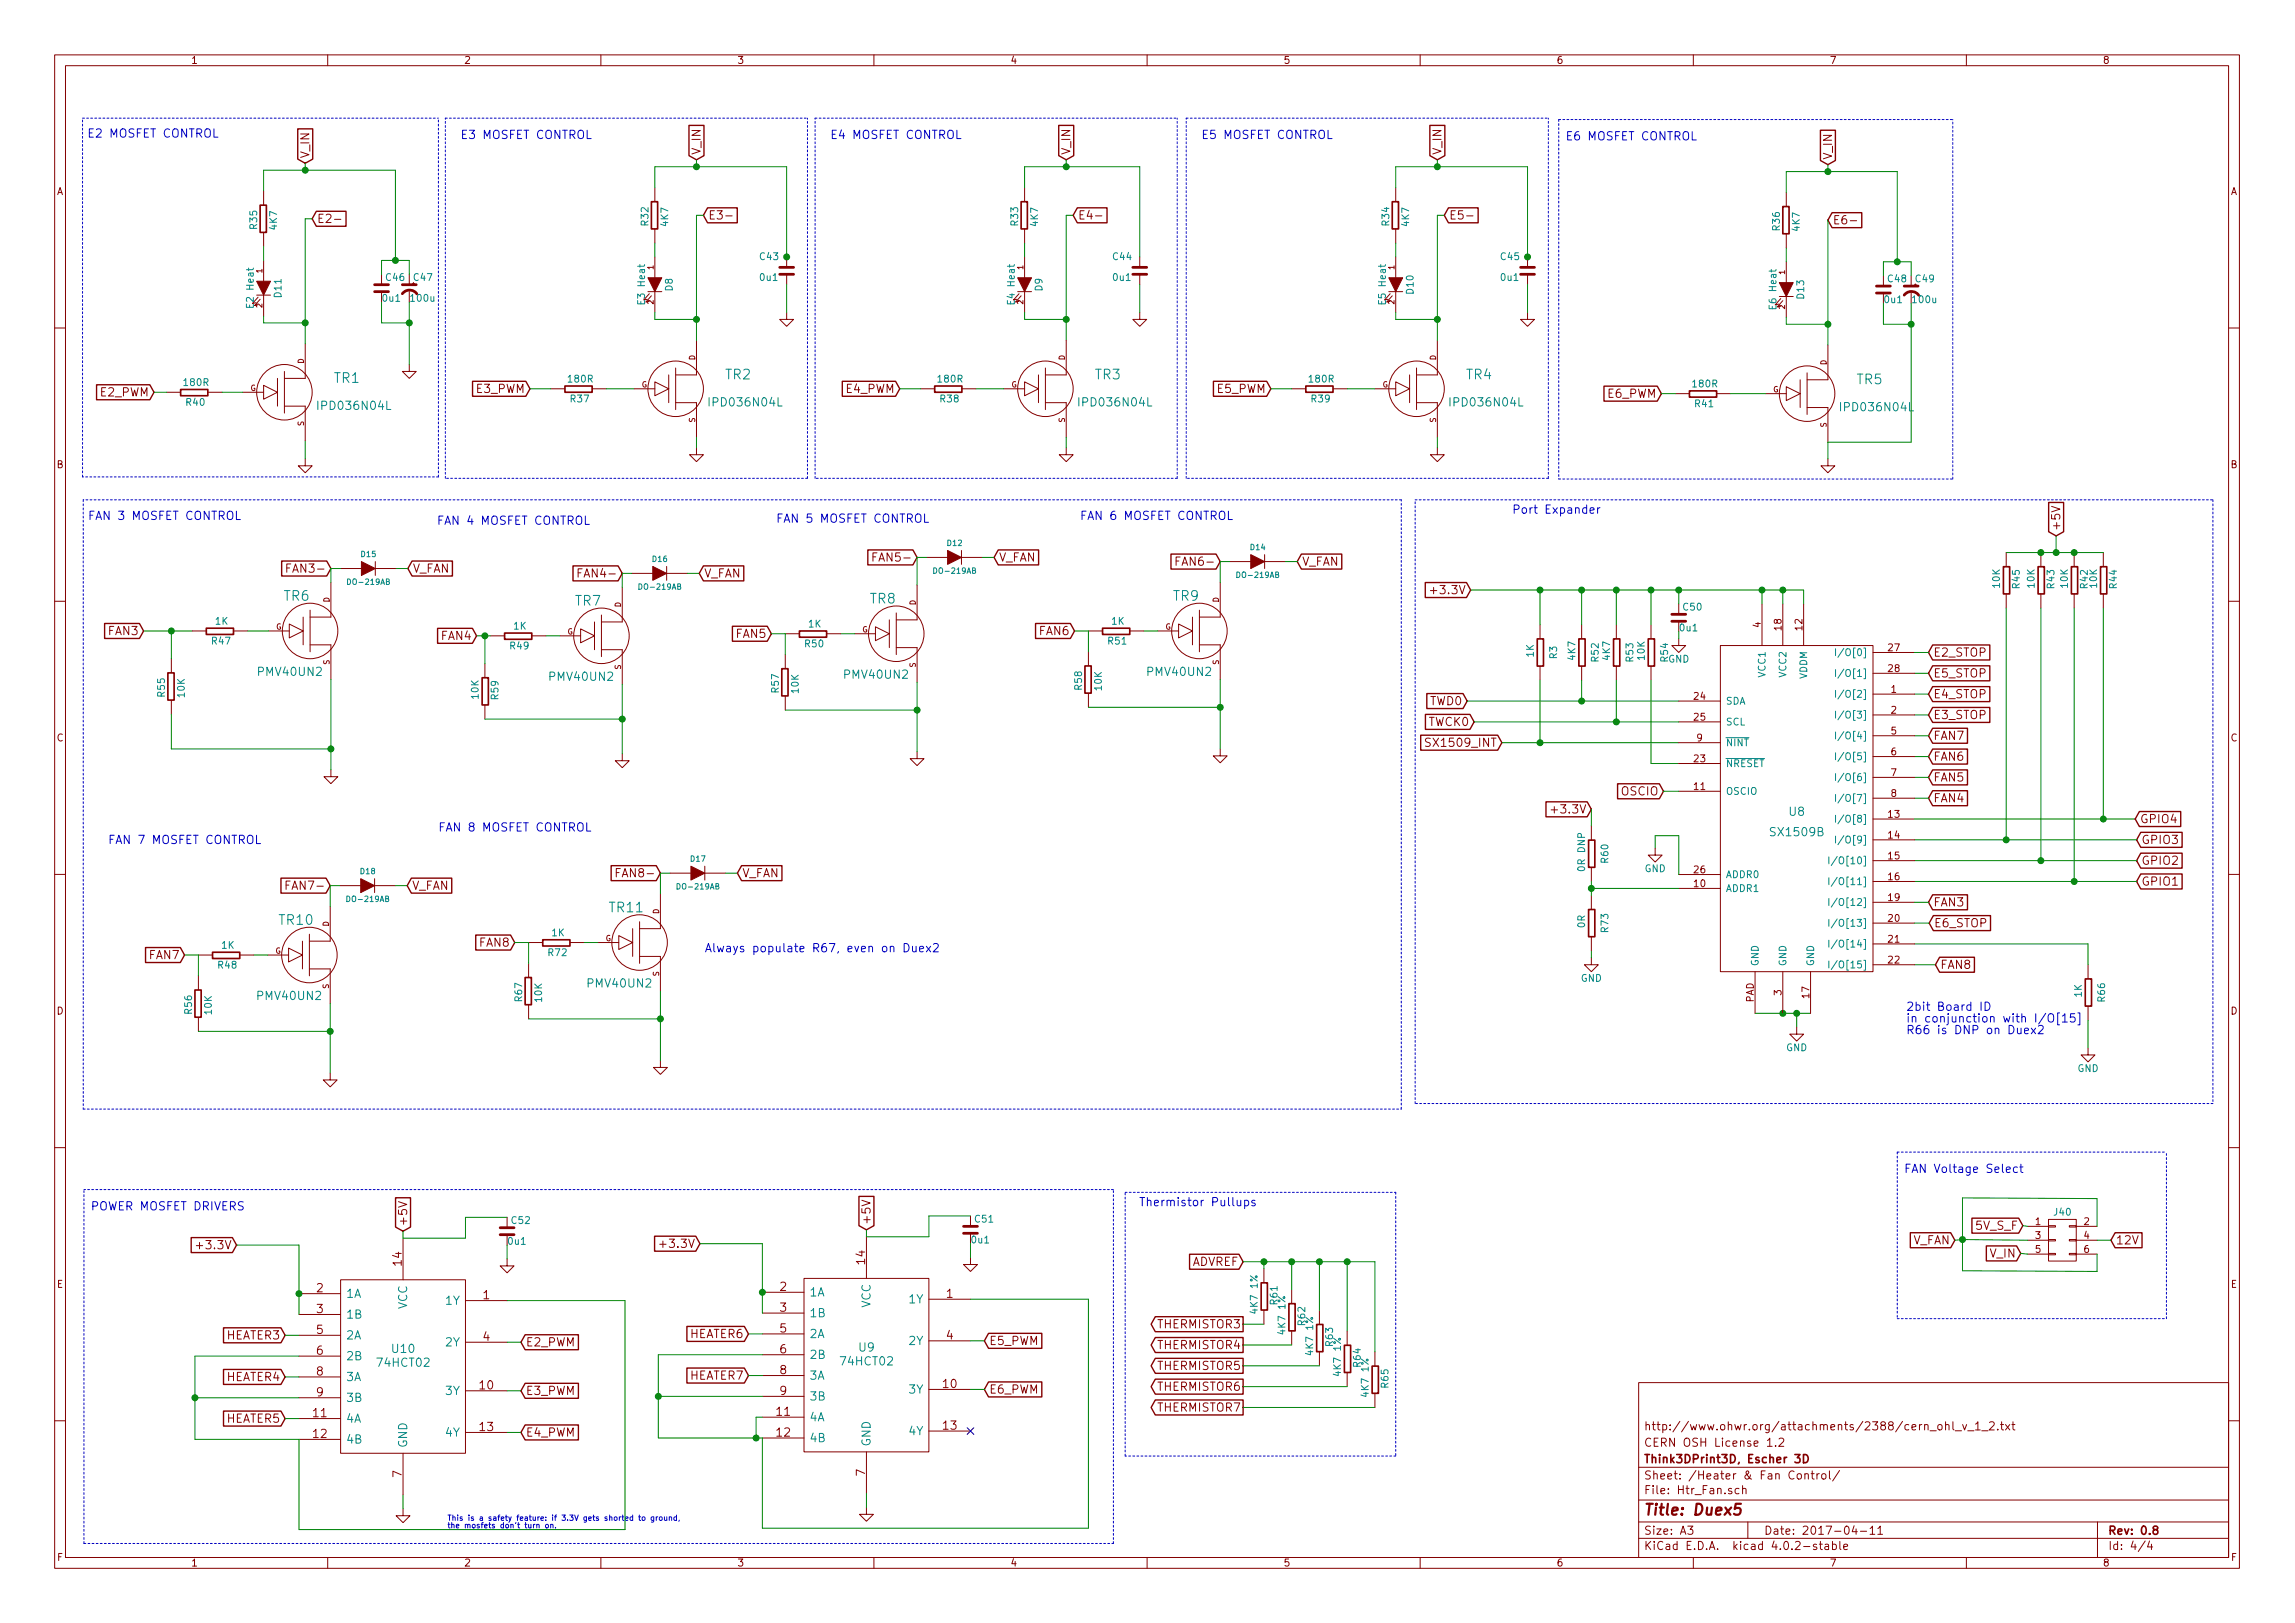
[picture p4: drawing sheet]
<svg xmlns="http://www.w3.org/2000/svg" width="420mm" height="297mm" viewBox="0 0 420 297" stroke-linecap="round" stroke-linejoin="round" font-family="sans-serif">
<defs><g id="words">
<text font-size="2.8" fill="#840000" x="301" y="277.3">Title: Duex5</text>
<g font-size="2.5" fill="#008484">
<text x="61.2" y="70.1">TR1</text>
<text x="132.8" y="69.4">TR2</text>
<text x="200.5" y="69.4">TR3</text>
<text x="268.4" y="69.4">TR4</text>
<text x="339.9" y="70.3">TR5</text>
<text x="52" y="109.9">TR6</text>
<text x="105.3" y="110.8">TR7</text>
<text x="159.3" y="110.5">TR8</text>
<text x="214.8" y="109.9">TR9</text>
<text x="111.6" y="167">TR11</text>
<text x="51.2" y="169.3">TR10</text>
</g>
<g font-size="2.1" fill="#0000c2">
<text x="16" y="25.2">E2 MOSFET CONTROL</text>
<text x="84.3" y="25.4">E3 MOSFET CONTROL</text>
<text x="152" y="25.4">E4 MOSFET CONTROL</text>
<text x="220" y="25.4">E5 MOSFET CONTROL</text>
<text x="286.6" y="25.7">E6 MOSFET CONTROL</text>
<text x="16.1" y="95.2">FAN 3 MOSFET CONTROL</text>
<text x="142.1" y="95.7">FAN 5 MOSFET CONTROL</text>
<text x="197.7" y="95.2">FAN 6 MOSFET CONTROL</text>
<text x="276.9" y="94">Port Expander</text>
<text x="80" y="96">FAN 4 MOSFET CONTROL</text>
<text x="19.8" y="154.5">FAN 7 MOSFET CONTROL</text>
<text x="80.3" y="152.2">FAN 8 MOSFET CONTROL</text>
<text x="129" y="174.3">Always populate R67, even on Duex2</text>
<text x="349" y="185">2bit Board ID</text>
<text x="349" y="187.1">in conjunction with I/O[15]</text>
<text x="349" y="189.3">R66 is DNP on Duex2</text>
<text x="348.6" y="214.7">FAN Voltage Select</text>
<text x="16.6" y="221.5">POWER MOSFET DRIVERS</text>
<text x="208.5" y="220.8">Thermistor Pullups</text>
</g>
<g font-size="2.1" fill="#840000">
<text x="56.6" y="29" transform="rotate(-90 56.6 29)">V_IN</text>
<text x="128.3" y="28.3" transform="rotate(-90 128.3 28.3)">V_IN</text>
<text x="196" y="28.3" transform="rotate(-90 196 28.3)">V_IN</text>
<text x="263.9" y="28.3" transform="rotate(-90 263.9 28.3)">V_IN</text>
<text x="335.4" y="29.2" transform="rotate(-90 335.4 29.2)">V_IN</text>
<text x="58.1" y="40.8">E2-</text>
<text x="129.7" y="40.2">E3-</text>
<text x="197.4" y="40.2">E4-</text>
<text x="265.3" y="40.2">E5-</text>
<text x="335.6" y="41.1">E6-</text>
<text x="87.1" y="71.9">E3_PWM</text>
<text x="154.8" y="71.9">E4_PWM</text>
<text x="222.8" y="71.9">E5_PWM</text>
<text x="18.3" y="72.6">E2_PWM</text>
<text x="294.3" y="72.8">E6_PWM</text>
<text x="377.2" y="97.2" transform="rotate(-90 377.2 97.2)">+5V</text>
<text x="53.4" y="104.8">FAN3-</text>
<text x="75.6" y="104.8">V_FAN</text>
<text x="106.8" y="105.7">FAN4-</text>
<text x="128.9" y="105.7">V_FAN</text>
<text x="160.7" y="102.8">FAN5-</text>
<text x="182.9" y="102.8">V_FAN</text>
<text x="216.2" y="103.5">FAN6-</text>
<text x="238.4" y="103.5">V_FAN</text>
<text x="262.7" y="108.7">+3.3V</text>
<text x="19.8" y="116.2">FAN3</text>
<text x="80.8" y="117.1">FAN4</text>
<text x="134.8" y="116.7">FAN5</text>
<text x="190.3" y="116.2">FAN6</text>
<text x="354" y="124">E5_STOP</text>
<text x="354" y="120.2">E2_STOP</text>
<text x="261.7" y="129.1">TWD0</text>
<text x="354" y="131.6">E3_STOP</text>
<text x="354" y="127.8">E4_STOP</text>
<text x="261.4" y="132.9">TWCK0</text>
<text x="261.9" y="136.7">SX1509_INT</text>
<text x="354" y="135.4">FAN7</text>
<text x="354" y="143">FAN5</text>
<text x="354" y="139.2">FAN6</text>
<text x="284.8" y="148.9">+3.3V</text>
<text x="296.8" y="145.6">OSCIO</text>
<text x="354" y="146.8">FAN4</text>
<text x="391.8" y="150.7">GPIO4</text>
<text x="392.1" y="154.5">GPIO3</text>
<text x="113.7" y="160.6">FAN8-</text>
<text x="135.9" y="160.6">V_FAN</text>
<text x="392.1" y="158.3">GPIO2</text>
<text x="53.3" y="162.9">FAN7-</text>
<text x="75.5" y="162.9">V_FAN</text>
<text x="354" y="165.9">FAN3</text>
<text x="392.1" y="162.1">GPIO1</text>
<text x="87.8" y="173.3">FAN8</text>
<text x="354.1" y="169.7">E6_STOP</text>
<text x="27.3" y="175.6">FAN7</text>
<text x="355.2" y="177.3">FAN8</text>
<text x="74.5" y="224.4" transform="rotate(-90 74.5 224.4)">+5V</text>
<text x="159.4" y="224.2" transform="rotate(-90 159.4 224.2)">+5V</text>
<text x="350" y="227.7">V_FAN</text>
<text x="361.7" y="225.1">5V_S_F</text>
<text x="387.4" y="227.7">12V</text>
<text x="36.8" y="228.6">+3.3V</text>
<text x="73.5" y="231.6" transform="rotate(-90 73.5 231.6)">14</text>
<text x="121.6" y="228.4">+3.3V</text>
<text x="158.4" y="231.3" transform="rotate(-90 158.4 231.3)">14</text>
<text x="217.9" y="231.7">ADVREF</text>
<text x="364.3" y="230.2">V_IN</text>
<text x="58" y="236.5">2</text>
<text x="88.4" y="237.8">1</text>
<text x="142.8" y="236.3">2</text>
<text x="173.3" y="237.5">1</text>
<text x="41.4" y="245.1">HEATER3</text>
<text x="58" y="240.3">3</text>
<text x="58" y="244.1">5</text>
<text x="88.4" y="245.4">4</text>
<text x="126.2" y="244.9">HEATER6</text>
<text x="142.8" y="240.1">3</text>
<text x="142.8" y="243.9">5</text>
<text x="173.3" y="245.1">4</text>
<text x="212" y="243.1">THERMISTOR3</text>
<text x="58" y="247.9">6</text>
<text x="58" y="251.8">8</text>
<text x="96.3" y="246.4">E2_PWM</text>
<text x="142.8" y="247.7">6</text>
<text x="142.8" y="251.5">8</text>
<text x="181.1" y="246.2">E5_PWM</text>
<text x="212" y="246.9">THERMISTOR4</text>
<text x="212" y="250.7">THERMISTOR5</text>
<text x="41.4" y="252.8">HEATER4</text>
<text x="58" y="255.6">9</text>
<text x="87.9" y="254.3">10</text>
<text x="96.3" y="255.3">E3_PWM</text>
<text x="126.2" y="252.5">HEATER7</text>
<text x="142.8" y="255.3">9</text>
<text x="172.7" y="254">10</text>
<text x="181.1" y="255.1">E6_PWM</text>
<text x="212" y="254.5">THERMISTOR6</text>
<text x="41.4" y="260.4">HEATER5</text>
<text x="57.4" y="259.4">11</text>
<text x="57.4" y="263.2">12</text>
<text x="87.9" y="261.9">13</text>
<text x="96.3" y="262.9">E4_PWM</text>
<text x="142.2" y="259.1">11</text>
<text x="142.2" y="262.9">12</text>
<text x="172.7" y="261.7">13</text>
<text x="212" y="258.4">THERMISTOR7</text>
<text x="301" y="261.8">http://www.ohwr.org/attachments/2388/cern_ohl_v_1_2.txt</text>
<text x="301" y="267.8">Think3DPrint3D, Escher 3D</text>
<text x="301" y="264.8">CERN OSH License 1.2</text>
<text x="73.5" y="270.4" transform="rotate(-90 73.5 270.4)">7</text>
<text x="158.4" y="270.1" transform="rotate(-90 158.4 270.1)">7</text>
<text x="301" y="273.5">File: Htr_Fan.sch</text>
<text x="301" y="270.8">Sheet: /Heater &amp; Fan Control/</text>
<text x="301" y="280.9">Size: A3</text>
<text x="323" y="280.9">Date: 2017-04-11</text>
<text x="386" y="280.9">Rev: 0.8</text>
<text x="301" y="283.7">KiCad E.D.A. kicad 4.0.2-stable</text>
<text x="386" y="283.7">Id: 4/4</text>
</g>
<g font-size="2.1" fill="#008484">
<text x="58.6" y="75">IPD036N04L</text>
<text x="130.3" y="74.4">IPD036N04L</text>
<text x="198" y="74.4">IPD036N04L</text>
<text x="265.9" y="74.4">IPD036N04L</text>
<text x="337.4" y="75.3">IPD036N04L</text>
<text x="47.4" y="123.7">PMV40UN2</text>
<text x="100.8" y="124.6">PMV40UN2</text>
<text x="154.8" y="124.2">PMV40UN2</text>
<text x="210.3" y="123.7">PMV40UN2</text>
<text x="327.6" y="149.3">U8</text>
<text x="324.4" y="153">SX1509B</text>
<text x="47.3" y="183">PMV40UN2</text>
<text x="107.8" y="180.7">PMV40UN2</text>
<text x="63.4" y="237.5">1A</text>
<text x="74.5" y="239.7" transform="rotate(-90 74.5 239.7)">VCC</text>
<text x="81.6" y="238.8">1Y</text>
<text x="148.2" y="237.3">1A</text>
<text x="159.4" y="239.5" transform="rotate(-90 159.4 239.5)">VCC</text>
<text x="166.4" y="238.5">1Y</text>
<text x="63.4" y="241.3">1B</text>
<text x="63.4" y="245.1">2A</text>
<text x="148.2" y="241.1">1B</text>
<text x="148.2" y="244.9">2A</text>
<text x="63.4" y="249">2B</text>
<text x="69.2" y="250.2">74HCT02</text>
<text x="71.9" y="247.6">U10</text>
<text x="81.6" y="246.4">2Y</text>
<text x="148.2" y="248.7">2B</text>
<text x="154.1" y="249.9">74HCT02</text>
<text x="157.3" y="247.4">U9</text>
<text x="166.4" y="246.2">2Y</text>
<text x="63.4" y="252.8">3A</text>
<text x="63.4" y="256.6">3B</text>
<text x="81.6" y="255.3">3Y</text>
<text x="148.2" y="252.5">3A</text>
<text x="148.2" y="256.3">3B</text>
<text x="166.4" y="255.1">3Y</text>
<text x="63.4" y="260.4">4A</text>
<text x="81.6" y="262.9">4Y</text>
<text x="148.2" y="260.1">4A</text>
<text x="148.2" y="263.9">4B</text>
<text x="166.4" y="262.7">4Y</text>
<text x="63.4" y="264.2">4B</text>
<text x="74.5" y="265" transform="rotate(-90 74.5 265)">GND</text>
<text x="159.4" y="264.7" transform="rotate(-90 159.4 264.7)">GND</text>
</g>
<g font-size="1.8" fill="#840000">
<text x="35" y="11.7">1</text>
<text x="85" y="11.7">2</text>
<text x="135" y="11.7">3</text>
<text x="185" y="11.7">4</text>
<text x="235" y="11.7">5</text>
<text x="285" y="11.7">6</text>
<text x="335" y="11.7">7</text>
<text x="385" y="11.7">8</text>
<text x="10.4" y="35.7">A</text>
<text x="408.4" y="35.7">A</text>
<text x="10.4" y="85.7">B</text>
<text x="408.4" y="85.7">B</text>
<text x="322.3" y="114.8" transform="rotate(-90 322.3 114.8)">4</text>
<text x="326.1" y="115.3" transform="rotate(-90 326.1 115.3)">18</text>
<text x="329.9" y="115.3" transform="rotate(-90 329.9 115.3)">12</text>
<text x="345.7" y="119.2">27</text>
<text x="345.7" y="123">28</text>
<text x="310.2" y="128.1">24</text>
<text x="310.2" y="131.9">25</text>
<text x="346.2" y="126.8">1</text>
<text x="346.2" y="130.6">2</text>
<text x="10.4" y="135.7">C</text>
<text x="310.7" y="135.7">9</text>
<text x="346.2" y="134.4">5</text>
<text x="408.4" y="135.7">C</text>
<text x="310.2" y="139.5">23</text>
<text x="346.2" y="138.2">6</text>
<text x="346.2" y="142">7</text>
<text x="310.2" y="144.6">11</text>
<text x="345.7" y="149.6">13</text>
<text x="346.2" y="145.8">8</text>
<text x="345.7" y="153.5">14</text>
<text x="310.2" y="159.8">26</text>
<text x="345.7" y="157.3">15</text>
<text x="345.7" y="161.1">16</text>
<text x="310.2" y="162.3">10</text>
<text x="345.7" y="164.9">19</text>
<text x="345.7" y="168.7">20</text>
<text x="345.7" y="172.5">21</text>
<text x="345.7" y="176.3">22</text>
<text x="10.4" y="185.7">D</text>
<text x="321.1" y="183.5" transform="rotate(-90 321.1 183.5)">PAD</text>
<text x="326.1" y="182.1" transform="rotate(-90 326.1 182.1)">3</text>
<text x="331.2" y="182.6" transform="rotate(-90 331.2 182.6)">17</text>
<text x="408.4" y="185.7">D</text>
<text x="372.6" y="224.2">1</text>
<text x="372.6" y="226.7">3</text>
<text x="381.5" y="224.2">2</text>
<text x="381.5" y="226.7">4</text>
<text x="372.6" y="229.3">5</text>
<text x="381.5" y="229.3">6</text>
<text x="10.4" y="235.7">E</text>
<text x="408.4" y="235.7">E</text>
<text x="10.5" y="285.7">F</text>
<text x="35" y="286.7">1</text>
<text x="85" y="286.7">2</text>
<text x="135" y="286.7">3</text>
<text x="185" y="286.7">4</text>
<text x="235" y="286.7">5</text>
<text x="285" y="286.7">6</text>
<text x="335" y="286.7">7</text>
<text x="385" y="286.7">8</text>
<text x="408.5" y="285.7">F</text>
</g>
<g font-size="1.8" fill="#008484">
<text x="47.1" y="41.9" transform="rotate(-90 47.1 41.9)">R35</text>
<text x="50.7" y="42" transform="rotate(-90 50.7 42)">4K7</text>
<text x="118.7" y="41.2" transform="rotate(-90 118.7 41.2)">R32</text>
<text x="122.3" y="41.3" transform="rotate(-90 122.3 41.3)">4K7</text>
<text x="186.4" y="41.2" transform="rotate(-90 186.4 41.2)">R33</text>
<text x="190" y="41.3" transform="rotate(-90 190 41.3)">4K7</text>
<text x="254.3" y="41.2" transform="rotate(-90 254.3 41.2)">R34</text>
<text x="258" y="41.3" transform="rotate(-90 258 41.3)">4K7</text>
<text x="139.2" y="47.6">C43</text>
<text x="203.8" y="47.6">C44</text>
<text x="274.8" y="47.6">C45</text>
<text x="325.8" y="42.1" transform="rotate(-90 325.8 42.1)">R36</text>
<text x="329.5" y="42.2" transform="rotate(-90 329.5 42.2)">4K7</text>
<text x="70.7" y="51.4">C46</text>
<text x="75.8" y="51.4">C47</text>
<text x="123.1" y="53.2" transform="rotate(-90 123.1 53.2)">D8</text>
<text x="139.2" y="51.4">0u1</text>
<text x="190.8" y="53.2" transform="rotate(-90 190.8 53.2)">D9</text>
<text x="203.8" y="51.4">0u1</text>
<text x="258.8" y="53.7" transform="rotate(-90 258.8 53.7)">D10</text>
<text x="274.8" y="51.4">0u1</text>
<text x="345.7" y="51.6">C48</text>
<text x="350.7" y="51.6">C49</text>
<text x="46.4" y="56" transform="rotate(-90 46.4 56)">E2 Heat</text>
<text x="51.5" y="54.4" transform="rotate(-90 51.5 54.4)">D11</text>
<text x="70.1" y="55.2">0u1</text>
<text x="75.3" y="55.2">100u</text>
<text x="118.1" y="55.3" transform="rotate(-90 118.1 55.3)">E3 Heat</text>
<text x="185.8" y="55.3" transform="rotate(-90 185.8 55.3)">E4 Heat</text>
<text x="253.7" y="55.3" transform="rotate(-90 253.7 55.3)">E5 Heat</text>
<text x="325.2" y="56.2" transform="rotate(-90 325.2 56.2)">E6 Heat</text>
<text x="330.3" y="54.6" transform="rotate(-90 330.3 54.6)">D13</text>
<text x="345.1" y="55.5">0u1</text>
<text x="350.3" y="55.5">100u</text>
<text x="33.8" y="70.6">180R</text>
<text x="104.1" y="70">180R</text>
<text x="171.8" y="70">180R</text>
<text x="239.8" y="70">180R</text>
<text x="310" y="70.9">180R</text>
<text x="34.1" y="74.3">R40</text>
<text x="104.5" y="73.6">R37</text>
<text x="172.2" y="73.6">R38</text>
<text x="240.1" y="73.6">R39</text>
<text x="310.4" y="74.5">R41</text>
<text x="366.1" y="107.5" transform="rotate(-90 366.1 107.5)">10K</text>
<text x="369.7" y="107.6" transform="rotate(-90 369.7 107.6)">R45</text>
<text x="372.5" y="107.5" transform="rotate(-90 372.5 107.5)">10K</text>
<text x="376.1" y="107.6" transform="rotate(-90 376.1 107.6)">R43</text>
<text x="378.6" y="107.5" transform="rotate(-90 378.6 107.5)">10K</text>
<text x="382.2" y="107.6" transform="rotate(-90 382.2 107.6)">R42</text>
<text x="383.9" y="107.5" transform="rotate(-90 383.9 107.5)">10K</text>
<text x="387.5" y="107.6" transform="rotate(-90 387.5 107.6)">R44</text>
<text x="308.2" y="111.7">C50</text>
<text x="38.8" y="117.9">R47</text>
<text x="39.4" y="114.3">1K</text>
<text x="93.4" y="118.8">R49</text>
<text x="94.1" y="115.2">1K</text>
<text x="147.4" y="118.5">R50</text>
<text x="148" y="114.8">1K</text>
<text x="202.9" y="117.9">R51</text>
<text x="203.5" y="114.3">1K</text>
<text x="307.6" y="115.5">0u1</text>
<text x="280.8" y="120.2" transform="rotate(-90 280.8 120.2)">1K</text>
<text x="285" y="120.5" transform="rotate(-90 285 120.5)">R3</text>
<text x="288.4" y="120.7" transform="rotate(-90 288.4 120.7)">4K7</text>
<text x="292.7" y="121" transform="rotate(-90 292.7 121)">R52</text>
<text x="294.7" y="120.7" transform="rotate(-90 294.7 120.7)">4K7</text>
<text x="299" y="121" transform="rotate(-90 299 121)">R53</text>
<text x="301.1" y="120.7" transform="rotate(-90 301.1 120.7)">10K</text>
<text x="305.4" y="121" transform="rotate(-90 305.4 121)">R54</text>
<text x="305.4" y="121.2">GND</text>
<text x="323.2" y="123.9" transform="rotate(-90 323.2 123.9)">VCC1</text>
<text x="327" y="123.9" transform="rotate(-90 327 123.9)">VCC2</text>
<text x="330.8" y="124.4" transform="rotate(-90 330.8 124.4)">VDDM</text>
<text x="337.4" y="120.1">I/O[0]</text>
<text x="337.4" y="123.9">I/O[1]</text>
<text x="30.2" y="127.5" transform="rotate(-90 30.2 127.5)">R55</text>
<text x="33.8" y="127.6" transform="rotate(-90 33.8 127.6)">10K</text>
<text x="87.6" y="127.8" transform="rotate(-90 87.6 127.8)">10K</text>
<text x="91.2" y="128" transform="rotate(-90 91.2 128)">R59</text>
<text x="142.6" y="126.7" transform="rotate(-90 142.6 126.7)">R57</text>
<text x="146.2" y="126.8" transform="rotate(-90 146.2 126.8)">10K</text>
<text x="198.1" y="126.2" transform="rotate(-90 198.1 126.2)">R58</text>
<text x="201.7" y="126.3" transform="rotate(-90 201.7 126.3)">10K</text>
<text x="316" y="128.9">SDA</text>
<text x="337.4" y="127.7">I/O[2]</text>
<text x="337.4" y="131.5">I/O[3]</text>
<text x="316" y="136.6">NINT</text>
<text x="316" y="132.8">SCL</text>
<text x="337.4" y="135.3">I/O[4]</text>
<text x="316" y="140.4">NRESET</text>
<text x="337.4" y="139.1">I/O[5]</text>
<text x="337.4" y="142.9">I/O[6]</text>
<text x="316" y="145.5">OSCIO</text>
<text x="337.4" y="146.7">I/O[7]</text>
<text x="337.4" y="150.5">I/O[8]</text>
<text x="337.4" y="154.3">I/O[9]</text>
<text x="290.2" y="159.2" transform="rotate(-90 290.2 159.2)">0R DNP</text>
<text x="294.4" y="157.9" transform="rotate(-90 294.4 157.9)">R60</text>
<text x="301.1" y="159.6">GND</text>
<text x="316" y="160.7">ADDR0</text>
<text x="336.4" y="158.2">I/O[10]</text>
<text x="336.4" y="162">I/O[11]</text>
<text x="316" y="163.2">ADDR1</text>
<text x="336.4" y="165.8">I/O[12]</text>
<text x="40.6" y="173.6">1K</text>
<text x="101" y="171.3">1K</text>
<text x="290.2" y="169.8" transform="rotate(-90 290.2 169.8)">0R</text>
<text x="294.4" y="170.6" transform="rotate(-90 294.4 170.6)">R73</text>
<text x="336.4" y="169.6">I/O[13]</text>
<text x="336.4" y="173.4">I/O[14]</text>
<text x="40" y="177.3">R48</text>
<text x="100.4" y="175">R72</text>
<text x="289.4" y="179.7">GND</text>
<text x="321.9" y="176.8" transform="rotate(-90 321.9 176.8)">GND</text>
<text x="327" y="176.8" transform="rotate(-90 327 176.8)">GND</text>
<text x="332.1" y="176.8" transform="rotate(-90 332.1 176.8)">GND</text>
<text x="336.4" y="177.2">I/O[15]</text>
<text x="35.1" y="185.5" transform="rotate(-90 35.1 185.5)">R56</text>
<text x="38.8" y="185.6" transform="rotate(-90 38.8 185.6)">10K</text>
<text x="95.6" y="183.2" transform="rotate(-90 95.6 183.2)">R67</text>
<text x="99.2" y="183.3" transform="rotate(-90 99.2 183.3)">10K</text>
<text x="381.1" y="182.5" transform="rotate(-90 381.1 182.5)">1K</text>
<text x="385.4" y="183.3" transform="rotate(-90 385.4 183.3)">R66</text>
<text x="327" y="192.4">GND</text>
<text x="380.3" y="196.2">GND</text>
<text x="93.1" y="227.8">0u1</text>
<text x="93.7" y="224">C52</text>
<text x="177.9" y="227.5">0u1</text>
<text x="178.5" y="223.7">C51</text>
<text x="376.1" y="222.5">J40</text>
<text x="233.9" y="238.7" transform="rotate(-90 233.9 238.7)">R61</text>
<text x="230.2" y="240.1" transform="rotate(-90 230.2 240.1)">4K7 1%</text>
<text x="235.3" y="243.9" transform="rotate(-90 235.3 243.9)">4K7 1%</text>
<text x="238.9" y="242.5" transform="rotate(-90 238.9 242.5)">R62</text>
<text x="240.4" y="247.7" transform="rotate(-90 240.4 247.7)">4K7 1%</text>
<text x="244" y="246.3" transform="rotate(-90 244 246.3)">R63</text>
<text x="245.5" y="251.5" transform="rotate(-90 245.5 251.5)">4K7 1%</text>
<text x="249.1" y="250.1" transform="rotate(-90 249.1 250.1)">R64</text>
<text x="250.5" y="255.3" transform="rotate(-90 250.5 255.3)">4K7 1%</text>
<text x="254.2" y="253.9" transform="rotate(-90 254.2 253.9)">R65</text>
</g>
<g font-size="1.4" fill="#840000">
<text x="48" y="49.9" transform="rotate(-90 48 49.9)">1</text>
<text x="119.6" y="49.3" transform="rotate(-90 119.6 49.3)">1</text>
<text x="187.3" y="49.3" transform="rotate(-90 187.3 49.3)">1</text>
<text x="255.3" y="49.3" transform="rotate(-90 255.3 49.3)">1</text>
<text x="326.8" y="50.2" transform="rotate(-90 326.8 50.2)">1</text>
<text x="48" y="56.3" transform="rotate(-90 48 56.3)">2</text>
<text x="119.6" y="55.7" transform="rotate(-90 119.6 55.7)">2</text>
<text x="187.3" y="55.7" transform="rotate(-90 187.3 55.7)">2</text>
<text x="255.3" y="55.7" transform="rotate(-90 255.3 55.7)">2</text>
<text x="326.8" y="56.6" transform="rotate(-90 326.8 56.6)">2</text>
<text x="127.3" y="65.9" transform="rotate(-90 127.3 65.9)">D</text>
<text x="194.9" y="65.9" transform="rotate(-90 194.9 65.9)">D</text>
<text x="262.9" y="65.9" transform="rotate(-90 262.9 65.9)">D</text>
<text x="45.8" y="71.5">G</text>
<text x="55.6" y="66.6" transform="rotate(-90 55.6 66.6)">D</text>
<text x="117.4" y="70.9">G</text>
<text x="185.1" y="70.9">G</text>
<text x="253.1" y="70.9">G</text>
<text x="324.6" y="71.8">G</text>
<text x="334.4" y="66.8" transform="rotate(-90 334.4 66.8)">D</text>
<text x="55.6" y="78" transform="rotate(-90 55.6 78)">S</text>
<text x="127.3" y="77.3" transform="rotate(-90 127.3 77.3)">S</text>
<text x="194.9" y="77.3" transform="rotate(-90 194.9 77.3)">S</text>
<text x="262.9" y="77.3" transform="rotate(-90 262.9 77.3)">S</text>
<text x="334.4" y="78.2" transform="rotate(-90 334.4 78.2)">S</text>
<text x="60.3" y="110.3" transform="rotate(-90 60.3 110.3)">D</text>
<text x="113.7" y="111.2" transform="rotate(-90 113.7 111.2)">D</text>
<text x="167.6" y="110.8" transform="rotate(-90 167.6 110.8)">D</text>
<text x="223.1" y="110.3" transform="rotate(-90 223.1 110.3)">D</text>
<text x="50.5" y="115.2">G</text>
<text x="103.9" y="116.1">G</text>
<text x="157.8" y="115.7">G</text>
<text x="213.3" y="115.2">G</text>
<text x="60.3" y="121.7" transform="rotate(-90 60.3 121.7)">S</text>
<text x="113.7" y="122.5" transform="rotate(-90 113.7 122.5)">S</text>
<text x="167.6" y="122.2" transform="rotate(-90 167.6 122.2)">S</text>
<text x="223.1" y="121.7" transform="rotate(-90 223.1 121.7)">S</text>
<text x="120.6" y="167.3" transform="rotate(-90 120.6 167.3)">D</text>
<text x="60.2" y="169.6" transform="rotate(-90 60.2 169.6)">D</text>
<text x="110.8" y="172.2">G</text>
<text x="50.4" y="174.5">G</text>
<text x="120.6" y="178.7" transform="rotate(-90 120.6 178.7)">S</text>
<text x="60.2" y="181" transform="rotate(-90 60.2 181)">S</text>
</g>
<g font-size="1.4" fill="#008484">
<text x="66.1" y="101.9">D15</text>
<text x="173.5" y="99.9">D12</text>
<text x="229" y="100.7">D14</text>
<text x="64" y="107">DO-219AB</text>
<text x="117.3" y="107.9">DO-219AB</text>
<text x="119.5" y="102.8">D16</text>
<text x="171.3" y="105">DO-219AB</text>
<text x="226.8" y="105.8">DO-219AB</text>
<text x="66" y="160">D18</text>
<text x="126.5" y="157.7">D17</text>
<text x="63.8" y="165.1">DO-219AB</text>
<text x="124.3" y="162.8">DO-219AB</text>
</g>
<g font-size="1.4" fill="#0000c2">
<text x="81.9" y="278.3">This is a safety feature: if 3.3V gets shorted to ground,</text>
<text x="81.9" y="279.7">the mosfets don't turn on.</text>
</g>
<g font-size=".7" fill="#840000">
<text x="75.5" y="52.1">+</text>
<text x="350.4" y="52.4">+</text>
</g>
</g></defs>
<g fill="none" stroke="#840000" stroke-width=".18">
<path d="M10 10h400v277h-400zM12 12h396v273.1h-396zM60 10v2M110 10v2M160 10v2M210 10v2M260 10v2M310 10v2M360 10v2M48.3 35v2.5M119.9 34.3v2.6M132.9 39.5h1.1"/>
<path d="M187.6 34.3v2.6M200.6 39.5h1.1M255.5 34.3v2.6M268.5 39.5h1.2M327 35.2v2.6M47 54h2.5M47.2 54.4l-1 1.1 .7-.1M47.6 54.8l-1 1.1 .6-.1M48.3 42.6v2.5M48.3 47.7v3.8M48.3 54v3.8M61.2 40.1h1.2"/>
<path d="M69.8 50.2v1.9M74.9 50.2v1.9M118.6 53.4h2.6M118.9 53.8l-1 1.1 .6-.1M119.3 54.1l-1.1 1.2 .7-.1M119.9 41.9v2.6M119.9 47v3.8M119.9 53.4v3.8M144 57.2v1.3h1.3l-1.3 1.2-1.3-1.2h1.3M144 47v1.9M144 50.2v1.9M186.3 53.4h2.5"/>
<path d="M186.6 53.8l-1.1 1.1 .7-.1M186.9 54.1l-1 1.2 .7-.1M187.6 41.9v2.6M187.6 47v3.8M187.6 53.4v3.8M208.7 57.2v1.3h1.2l-1.2 1.2-1.3-1.2h1.3M208.7 47v1.9M208.7 50.2v1.9M254.3 53.4h2.5M254.5 53.8l-1 1.1 .6-.1M254.9 54.1l-1 1.2 .6-.1M255.5 41.9v2.6"/>
<path d="M255.5 47v3.8M255.5 53.4v3.8M279.7 57.2v1.3h1.2l-1.2 1.2-1.3-1.2h1.3M279.7 47v1.9M279.7 50.2v1.9M325.8 54.3h2.5M326 54.6l-1 1.2 .6-.1M326.4 55l-1 1.2 .6-.2M327 42.8v2.6M327 47.9v3.8M327 54.3v3.8M338.7 40.4h1.2"/>
<path d="M344.8 50.5v1.9M349.9 50.5v1.9M10 60h2M30.5 71.8h2.5M38.1 71.8h2.5M44.4 71.8h3.9M48.3 70.5l2.5 1.3-2.5 1.3zM50.8 69.3v5M52.1 68v7.6M52.1 74.3h3.8v6.4M55.9 62.9v6.4h-3.8M74.9 66.7v1.3h1.3l-1.3 1.3-1.2-1.3h1.2"/>
<path d="M100.8 71.2h2.6M108.5 71.2h2.5M116.1 71.2h3.8M119.9 69.9l2.5 1.3-2.5 1.2zM122.4 68.6v5.1M123.7 67.3v7.7M123.7 73.7h3.8v6.3M127.5 62.3v6.3h-3.8M168.5 71.2h2.6M176.1 71.2h2.6M183.8 71.2h3.8M187.6 69.9l2.5 1.3-2.5 1.2z"/>
<path d="M190.1 68.6v5.1M191.4 73.7h3.8v6.3M191.4 67.3v7.7M195.2 62.3v6.3h-3.8M236.5 71.2h2.5M244.1 71.2h2.5M251.7 71.2h3.8M255.5 69.9l2.6 1.3-2.6 1.2zM258.1 68.6v5.1M259.3 73.7h3.8v6.3M259.3 67.3v7.7M263.1 62.3v6.3h-3.8"/>
<path d="M306.7 72h2.5M314.3 72h2.6M323.2 72h3.8M327 70.8l2.6 1.2-2.6 1.3zM329.6 69.5v5.1M330.8 68.2v7.7M330.8 74.6h3.8v6.3M334.6 63.2v6.3h-3.8M408 60h2M55.9 84v1.3h1.2l-1.2 1.2-1.3-1.2h1.3M127.5 82v1.2h1.3l-1.3 1.3-1.3-1.3h1.3M195.2 82v1.2h1.3l-1.3 1.3-1.3-1.3h1.3"/>
<path d="M263.1 82v1.2h1.3l-1.3 1.3-1.2-1.3h1.2M334.6 84v1.3h1.3l-1.3 1.2-1.2-1.2h1.2M10 110h2M35.2 115.5h2.5M42.8 115.5h2.5M49.1 115.5h3.9M52.5 103.9h.5M53 114.2l2.5 1.3-2.5 1.2zM53.2 103.2h-.7v1.5M55.5 112.9v5.1M56.8 111.7v7.6M56.8 118h3.8v6.4"/>
<path d="M60.6 106.6v6.3h-3.8M62.4 104h3.8M68.7 102.8v2.5M68.7 104h3.8M89.8 116.4h2.5M97.4 116.4h2.5M102.5 116.4h3.8M105.8 104.8h.5M106.3 115.1l2.5 1.3-2.5 1.2zM106.6 104.1h-.8v1.5M108.8 113.8v5.1M110.1 112.6v7.6"/>
<path d="M110.1 118.9h3.8v6.4M113.9 107.5v6.3h-3.8M115.7 104.9h3.8M122 103.7v2.5M122 104.9h3.9M143.8 116h2.5M143.8 119.8v2.5M151.4 116h2.5M156.5 116h3.8M159.8 101.9h.5M160.3 114.7l2.5 1.3-2.5 1.3zM160.6 101.2h-.8v1.5"/>
<path d="M162.8 113.4v5.1M164.1 112.2v7.6M164.1 118.5h3.8v6.4M167.9 107.1v6.3h-3.8M169.7 102h3.8M176 100.7v2.6M176 102h3.8M199.3 115.5h2.5M199.3 119.3v2.5M206.9 115.5h2.5M212 115.5h3.8M215.3 102.7h.5"/>
<path d="M215.8 114.2l2.5 1.3-2.5 1.2zM216.1 101.9h-.8v1.6M218.3 112.9v5.1M219.6 118h3.8v6.4M219.6 111.7v7.6M223.4 106.6v6.3h-3.8M225.2 102.8h3.8M231.5 101.5v2.5M231.5 102.8h3.8M261.9 108.1h1.1M281.9 114.3v2.6M289.6 114.3v2.6"/>
<path d="M295.9 114.3v2.6M302.3 114.3v2.6M307.3 116.9v1.2h1.3l-1.3 1.3-1.2-1.3h1.2M307.3 110.5v1.9M315 118.1h27.9v59.7h-27.9zM322.6 110.5v7.6M326.4 110.5v7.6M330.2 110.5v7.6M342.9 119.4h7.6M367.3 101.1v2.6M367.3 108.7v2.6M373.6 101.1v2.6"/>
<path d="M373.6 108.7v2.6M379.7 101.1v2.6M379.7 108.7v2.6M385.1 101.1v2.6M385.1 108.7v2.6M408 110h2M31.4 120.6v2.5M31.4 128.2v2.5M88.8 121.4v2.6M88.8 129.1v2.5M113.9 138v1.2h1.3l-1.3 1.3-1.3-1.3h1.3M143.8 127.4v2.6"/>
<path d="M167.9 137.6v1.2h1.3l-1.3 1.3-1.3-1.3h1.3M199.3 126.9v2.5M223.4 137.1v1.2h1.3l-1.3 1.3-1.3-1.3h1.3M261.8 135.2a.62 .62 0 0 0-.8 0v.5l.8 .3v.5a.62 .62 0 0 1-.8 0M281.9 122v2.5M289.6 122v2.5M295.9 122v2.5M302.3 122v2.5M307.3 135.9h7.7M307.3 139.7h7.7M307.3 128.3h7.7M307.3 132.1h7.7"/>
<path d="M342.9 127h7.6M342.9 130.8h7.6M342.9 134.7h7.6M342.9 138.5h7.6M342.9 123.2h7.6M60.6 140.9v1.2h1.2l-1.2 1.3-1.3-1.3h1.3M112.8 159.7h.5M113.6 159h-.8v1.5M122.7 159.8h3.8M129 158.5v2.6M129 159.8h3.8M284 148.2h1.1"/>
<path d="M291.3 151.2v2.5M291.3 158.8v2.5M303 155.2v1.3h1.3l-1.3 1.3-1.2-1.3h1.2M307.3 144.8h7.7M342.9 142.3h7.6M342.9 146.1h7.6M342.9 149.9h7.6M342.9 153.7h7.6M342.9 157.5h7.6M10 160h2M36.3 174.8h2.6M36.3 178.6v2.5"/>
<path d="M43.9 174.8h2.6M49 174.8h3.8M52.4 162h.5M52.8 173.5l2.6 1.3-2.6 1.3zM53.1 161.3h-.7v1.5M55.4 172.2v5.1M56.6 171v7.6M56.6 177.3h3.9v6.4M60.5 165.9v6.3h-3.9M62.2 162.1h3.8M68.6 160.8v2.6M68.6 162.1h3.8"/>
<path d="M96.8 172.5h2.5M96.8 176.3v2.6M104.4 172.5h2.5M109.5 172.5h3.8M113.3 171.2l2.5 1.3-2.5 1.3zM115.8 170v5M117.1 168.7v7.6M117.1 175h3.8v6.4M120.9 163.6v6.4h-3.8M291.3 175.3v1.3h1.3l-1.3 1.2-1.2-1.2h1.2M291.3 163.9v2.5M291.3 171.5v2.5"/>
<path d="M307.3 160.1h7.7M307.3 162.6h7.7M321.3 177.8v7.7M326.4 177.8v7.7M331.5 177.8v7.7M342.9 168.9h7.6M342.9 172.8h7.6M342.9 176.6h7.6M342.9 161.3h7.6M342.9 165.1h7.6M382.3 176.6v2.5M408 160h2"/>
<path d="M36.3 186.2v2.6M60.5 196.4v1.2h1.2l-1.2 1.3-1.3-1.3h1.3M96.8 183.9v2.6M120.9 194.1v1.3h1.3l-1.3 1.2-1.3-1.2h1.3M328.9 188v1.3h1.3l-1.3 1.2-1.2-1.2h1.2M382.3 191.8v1.3h1.2l-1.2 1.2-1.3-1.2h1.3M382.3 184.2v2.5M10 210h2M408 210h2M35.9 228h1.2M54.7 236.8h7.7M62.4 234.2h22.8v31.8h-22.8z"/>
<path d="M73.8 226.6v7.6M85.2 238h7.6M92.8 230.4v1.3h1.3l-1.3 1.3-1.2-1.3h1.2M92.8 222.8v1.9M120.8 227.7h1.1M139.6 236.5h7.6M147.2 234h22.9v31.7h-22.9zM158.6 226.4v7.6M170.1 237.8h7.6M177.7 230.2v1.2h1.2l-1.2 1.3-1.3-1.3h1.3M177.7 222.5v1.9M231.4 232.2v2.5"/>
<path d="M231.4 239.8v2.6M236.5 236v2.5M241.6 239.8v2.6M371.2 224.4h3.8M371.2 227h3.8M371.2 229.5h3.8M375 229.4h1.3v.3h-1.3zM375 226.9h1.3v.2h-1.3zM375 224.3h1.3v.3h-1.3zM375 223.2h5.1v7.6h-5.1zM378.8 229.4h1.3v.3h-1.3zM378.8 226.9h1.3v.2h-1.3z"/>
<path d="M378.8 224.3h1.3v.3h-1.3zM380.1 224.4h3.8M380.1 227h3.8M380.1 229.5h3.8M54.7 240.6h7.7M54.7 244.4h7.7M54.7 248.2h7.7M54.7 252h7.7M54.7 255.8h7.7M54.7 259.6h7.7M85.2 245.7h7.6M85.2 254.5h7.6"/>
<path d="M139.6 240.3h7.6M139.6 244.1h7.6M139.6 247.9h7.6M139.6 251.8h7.6M139.6 255.6h7.6M139.6 259.4h7.6M170.1 245.4h7.6M170.1 254.3h7.6M236.5 243.6v2.6M241.6 247.4v2.6M246.6 243.6v2.6M246.6 251.2v2.6"/>
<path d="M251.7 247.4v2.6M251.7 255.1v2.5M300 253h108v32.1h-108zM10 260h2M54.7 263.4h7.7M73.8 276.1v1.3h1.3l-1.3 1.3-1.3-1.3h1.3M73.8 266v7.6M85.2 262.2h7.6M139.6 263.2h7.6M158.6 275.9v1.3h1.3l-1.3 1.2-1.2-1.2h1.2M158.6 265.7v7.6M170.1 261.9h7.6"/>
<path d="M300 278.5h108M300 274.5h108M300 268.5h108M309 279.3h.9l-.5 .6 .5 .1v.7l-.2 .1-.7-.1M318.4 272.5l-.5-.1-.2 .3v.6l.2 .1 .5-.1M319 272.5l.2-.1 .4 .1 .1 .9M319 271.9v1.5M320 278.5v3M323.6 263.6l.4-.4v1.5M323.6 264.7h.8M325.1 264.6v.1M325.7 263.4l.6-.2 .3 .4-1 1.1h1"/>
<path d="M329.1 269.8l.2-.1 .4 .1 .1 .6-.1 .2-.4 .1-.2-.1zM330.4 269.8l.2-.1 .4 .1 .1 .9M330.4 269.7v1M331.6 269.7h.5M331.8 269.2v1.3l.3 .2M332.6 269.7v1M333.1 269.7l-.5 .3M333.6 269.8l.2-.1 .4 .1 .1 .6-.1 .2-.4 .1-.2-.1zM334.9 269.2v1.3l.2 .2M336.8 269.1l-1.3 2M339.4 279.2l-.3 1.1h.9M339.8 279.8v1"/>
<path d="M342.4 279.7l.4-.4v1.5M343.8 279.7l.4-.4v1.5M354.8 260.8l.2-.1 .5 .1v.6l-.1 .2-.4 .1-.2-.1zM356.2 260.8l.2-.1 .4 .1v.9M356.2 260.2v1.5M357.5 260.2v1.3l.2 .2M358 261.9h1.1M359.3 260.7l.4 1 .3-1M360.2 261.9h1.2M361.7 260.6l.4-.4v1.5M361.7 261.7h.8M362.8 261.9h1.2"/>
<path d="M364.2 260.4l.6-.2 .3 .4-.9 1.1h.9M365.7 261.6v.1M366.2 260.7h.6M366.4 260.2v1.3l.4 .2M367.2 260.7l.7 1M367.9 260.7l-.7 1M368.3 260.7h.6M368.5 260.2v1.3l.4 .2M384 278.5v6.6M408 260h2M60 285.1v1.9M110 285.1v1.9"/>
<path d="M160 285.1v1.9M210 285.1v1.9M260 285.1v1.9M300 281.5h108M310 285.1v1.9M332.6 282.7a.37 .37 0 0 0-.6 .1l.1 .2 .5 .2v.1l-.2 .3-.4-.1M333.1 282.6h.5M333.3 282.1v1.3l.3 .2M334.1 282.7h.6l.1 .9M334.8 283h-.5l-.2 .2 .2 .4 .5-.1M335.5 282.7l.4-.1 .3 .3-.1 .6h-.6M335.5 282.1v1.5"/>
<path d="M336.8 282.1v1.3l.2 .2M337.5 283.1l.8-.1-.1-.3-.4-.1-.3 .2 .1 .7h.6M340.6 280.2h1.1M342.4 280.8h.8M343.8 280.8h.9M360 285.1v1.9M392.7 282l-1.2 2M393.5 282l-.3 1.1h.9M393.9 282.6v1"/>
<circle cx="52.1" cy="71.8" r="5.1"/>
<circle cx="123.7" cy="71.2" r="5.1"/>
<circle cx="191.4" cy="71.2" r="5.1"/>
<circle cx="259.3" cy="71.2" r="5.1"/>
<circle cx="330.8" cy="72" r="5.1"/>
<circle cx="56.8" cy="115.5" r="5.1"/>
<circle cx="110.1" cy="116.4" r="5.1"/>
<circle cx="164.1" cy="116" r="5.1"/>
<circle cx="219.6" cy="115.5" r="5.1"/>
<circle cx="56.6" cy="174.8" r="5.1"/>
<circle cx="117.1" cy="172.5" r="5.1"/>
</g>
<g fill="none" stroke="#840000" stroke-width=".3">
<path d="M47.6 37.6h1.2v4.9h-1.2zM119.3 36.9h1.1v5h-1.1zM186.9 36.9h1.2v5h-1.2zM254.9 36.9h1.1v5h-1.1zM326.4 37.8h1.1v5h-1.1zM33.1 71.3h4.9v1.1h-4.9zM103.4 70.6h5v1.2h-5zM171.1 70.6h5v1.2h-5zM239.1 70.6h4.9v1.2h-4.9zM309.3 71.5h5v1.2h-5zM37.8 115h4.9v1.1h-4.9zM92.4 115.9h5v1.1h-5z"/>
<path d="M146.4 115.5h4.9v1.1h-4.9zM201.9 115h4.9v1.1h-4.9zM281.4 116.9h1.2v5h-1.2zM289.1 116.9h1.1v5h-1.1zM295.4 116.9h1.1v5h-1.1zM301.8 116.9h1.1v5h-1.1zM366.8 103.7h1.1v5h-1.1zM373.1 103.7h1.2v5h-1.2zM379.2 103.7h1.2v5h-1.2zM384.6 103.7h1.1v5h-1.1zM30.7 123.2h1.2v4.9h-1.2zM88.3 124h1.1v5h-1.1z"/>
<path d="M143.1 122.4h1.2v5h-1.2zM198.6 121.9h1.2v5h-1.2zM290.8 153.8h1.2v4.9h-1.2zM38.9 174.3h5v1.1h-5zM96.1 178.9h1.2v5h-1.2zM99.4 172h4.9v1.1h-4.9zM290.8 166.5h1.2v4.9h-1.2zM381.8 179.2h1.1v4.9h-1.1zM35.7 181.2h1.1v5h-1.1zM230.9 234.8h1.1v5h-1.1zM236 238.6h1.1v5h-1.1zM241 242.4h1.2v5h-1.2z"/>
<path d="M246.1 246.2h1.2v5h-1.2zM251.2 250h1.1v5h-1.1zM328.6 266.2h.9l-.5 .6 .5 .1v.7l-.2 .1-.7-.1M330.2 266.2a.76 .76 0 0 1 .8 .8 .76 .76 0 0 1-.8 .7zM394.5 279.9l-.3-.2 .1-.2 .2-.2 .4 .1 .1 .2v.2l-.5 .1-.3 .3v.3l.3 .3h.3l.2-.3v-.3l-.2-.3"/>
</g>
<path d="M318.7 275.2h-.9l-.2 1 .3-.2h.5l.2 .2a.82 .82 0 0 1-.2 .9l-.7 .1-.3-.2" fill="none" stroke="#840000" stroke-width=".41"/>
<g fill="none" stroke="#840000" stroke-width=".51">
<path d="M68.6 52.1h2.5M68.6 53.4h2.5M73.7 53.8a1.63 1.63 0 0 1 2.6 0M73.7 52.1h2.5M142.7 50.2h2.6M142.7 48.9h2.6M207.4 50.2h2.5M207.4 48.9h2.5M278.4 50.2h2.5M278.4 48.9h2.5M343.5 52.4h2.6M343.5 53.6h2.6"/>
<path d="M348.6 54a1.63 1.63 0 0 1 2.7 0M348.6 52.4h2.6M306.1 113.7h2.5M306.1 112.4h2.5M91.6 226h2.5M91.6 224.7h2.5M176.4 225.7h2.5M176.4 224.4h2.5"/>
</g>
<g fill="none" stroke="#840000" stroke-width=".25">
<path d="M54.5 23.6h2.8v5.5l-1.4 .8-1.4-.8zM57.9 38.7h5.4v2.7h-5.4l-.8-1.4zM126.1 22.9h2.8v5.6l-1.4 .7-1.4-.7zM129.5 38h5.5v2.8h-5.5l-.7-1.4zM193.8 22.9h2.8v5.6l-1.4 .7-1.4-.7zM197.2 38h5.5v2.8h-5.5l-.7-1.4zM261.8 22.9h2.7v5.6l-1.4 .7-1.3-.7zM265.2 38h5.4v2.8h-5.4l-.8-1.4zM333.3 23.8h2.7v5.6l-1.4 .7-1.3-.7zM335.4 38.9h5.4v2.8h-5.4l-.8-1.4zM17.7 70.4h9.7l.8 1.4-.8 1.4h-9.7zM86.5 69.8h9.8l.7 1.4-.7 1.3h-9.8z"/>
<path d="M154.2 69.8h9.8l.7 1.4-.7 1.3h-9.8zM222.1 69.8h9.8l.8 1.4-.8 1.3h-9.8zM293.6 70.7h9.8l.8 1.3-.8 1.4h-9.8zM375.1 92h2.7v5.3l-1.4 .8-1.3-.8zM19.2 114.1h6.3l.8 1.4-.8 1.4h-6.3zM51.6 102.7h8.2l.8 1.3-.8 1.4h-8.2zM75.4 102.7h7.4v2.7h-7.4l-.7-1.4zM80.1 115h6.4l.7 1.4-.7 1.3h-6.4zM104.9 103.6h8.3l.7 1.3-.7 1.4h-8.3zM128.8 103.6h7.4v2.7h-7.4l-.8-1.4zM134.1 114.6h6.4l.7 1.4-.7 1.4h-6.4zM158.9 100.6h8.2l.8 1.4-.8 1.4h-8.2z"/>
<path d="M182.8 100.6h7.3v2.8h-7.3l-.8-1.4zM189.6 114.1h6.4l.7 1.4-.7 1.4h-6.4zM214.4 101.4h8.2l.8 1.4-.8 1.4h-8.2zM238.3 101.4h7.3v2.8h-7.3l-.8-1.4zM260.9 106.6h7.6l.7 1.4-.7 1.4h-7.6zM353.8 118h10.5v2.8h-10.5l-.7-1.4zM260.1 134.6h14.1l.8 1.3-.8 1.4h-14.1zM261 130.7h8.1l.8 1.4-.8 1.4h-8.1zM261.2 126.9h6.6l.8 1.4-.8 1.4h-6.6zM353.8 137.1h6.4v2.7h-6.4l-.7-1.3zM353.8 133.3h6.4v2.7h-6.4l-.7-1.3zM353.8 121.9h10.5v2.7h-10.5l-.7-1.4z"/>
<path d="M353.8 129.5h10.5v2.7h-10.5l-.7-1.4zM353.8 125.7h10.5v2.7h-10.5l-.7-1.4zM111.9 158.4h8.2l.8 1.4-.8 1.4h-8.2zM135.8 158.4h7.4v2.8h-7.4l-.8-1.4zM283 146.7h7.6l.7 1.4-.7 1.4h-7.6zM296.1 143.4h7.7l.7 1.4-.7 1.4h-7.7zM353.8 144.7h6.4v2.8h-6.4l-.7-1.4zM353.8 140.9h6.4v2.7h-6.4l-.7-1.3zM391.7 148.5h7.5v2.8h-7.5l-.8-1.4zM391.9 160h7.6v2.7h-7.6l-.7-1.4zM391.9 156.1h7.6v2.8h-7.6l-.7-1.4zM391.9 152.3h7.6v2.8h-7.6l-.7-1.4z"/>
<path d="M26.6 173.4h6.4l.8 1.4-.8 1.4h-6.4zM51.4 160.7h8.3l.8 1.4-.8 1.4h-8.3zM75.3 160.7h7.4v2.8h-7.4l-.8-1.4zM87.1 171.1h6.4l.7 1.4-.7 1.4h-6.4zM353.8 163.8h6.4v2.7h-6.4l-.7-1.4zM353.9 167.6h10.5v2.7h-10.5l-.7-1.4zM355.1 175.2h6.4v2.7h-6.4l-.8-1.3zM72.4 219.2h2.8v5.4l-1.4 .7-1.4-.7zM157.3 219h2.7v5.3l-1.4 .8-1.3-.8zM35 226.5h7.5l.8 1.4-.8 1.3h-7.5zM119.8 226.2h7.6l.7 1.4-.7 1.4h-7.6zM217.8 229.6h9l.8 1.3-.8 1.4h-9z"/>
<path d="M349.7 225.6h7.4l.8 1.4-.8 1.4h-7.4zM361 222.9h8.6l.7 1.4-.7 1.4h-8.6zM363.7 228h5.5l.8 1.4-.8 1.4h-5.5zM387.2 225.6h5v2.8h-5l-.7-1.4zM40.9 243h10.5l.8 1.4-.8 1.4h-10.5zM40.9 250.6h10.5l.8 1.4-.8 1.4h-10.5zM40.9 258.3h10.5l.8 1.3-.8 1.4h-10.5zM96.1 244.3h9.8v2.7h-9.8l-.7-1.3zM96.1 253.2h9.8v2.7h-9.8l-.7-1.4zM125.8 242.8h10.5l.7 1.3-.7 1.4h-10.5zM125.8 250.4h10.5l.7 1.4-.7 1.3h-10.5zM181 244h9.7v2.8h-9.7l-.8-1.4z"/>
<path d="M181 252.9h9.7v2.8h-9.7l-.8-1.4zM211.5 252.4h16.1v2.8h-16.1l-.8-1.4zM211.5 256.2h16.1v2.8h-16.1l-.8-1.4zM211.5 241h16.1v2.7h-16.1l-.8-1.3zM211.5 244.8h16.1v2.7h-16.1l-.8-1.3zM211.5 248.6h16.1v2.7h-16.1l-.8-1.3zM96.1 260.8h9.8v2.7h-9.8l-.7-1.3z"/>
</g>
<g fill="#840000" stroke="#840000" stroke-width=".18">
<path d="M47 51.5h2.5l-1.2 2.5z"/>
<path d="M325.8 51.7h2.5l-1.3 2.6z"/>
<path d="M118.6 50.8h2.6l-1.3 2.6z"/>
<path d="M186.3 50.8h2.5l-1.2 2.6z"/>
<path d="M254.3 50.8h2.5l-1.3 2.6z"/>
<path d="M66.2 102.8l2.5 1.2-2.5 1.3z"/>
<path d="M119.5 103.7l2.5 1.2-2.5 1.3z"/>
<path d="M173.5 100.7l2.5 1.3-2.5 1.3z"/>
<path d="M229 101.5l2.5 1.3-2.5 1.2z"/>
<path d="M66 160.8l2.6 1.3-2.6 1.3z"/>
<path d="M126.5 158.5l2.5 1.3-2.5 1.3z"/>
</g>
<g fill="none" stroke="#0000c2" stroke-width=".18">
<path d="M39.2 23.6v1.5h.7M107.5 23.8v1.6h.7M175.2 23.8v1.6h.7M243.1 23.8v1.6h.8M309.8 24.1v1.5h.7M43.3 93.6v1.5h.7M107.2 94.4v1.6h.7M169.3 94.1v1.5h.7M224.9 93.6v1.5h.7M291.1 93.4l.7-.1v-.3l-.5-.1-.2 .3 .1 .7h.6M292.5 92.9v1M292.9 92.9l-.3 .1-.1 .2"/>
<path d="M47 152.9v1.5h.7M107.4 150.6v1.5h.8M165.5 172.7a.77 .77 0 0 1 .9 .7 .77 .77 0 0 1-.9 .8zM167.1 173.2v.8a.38 .38 0 0 0 .6 .1M167.7 173.2v1M168.4 173.7l.7-.2-.1-.2-.4-.1-.2 .2v.7h.6M169.6 173.2l.8 1M170.4 173.2l-.8 1M170.9 172.8l.6-.1 .2 .1 .1 .3-1 1.1h1M362.7 183.4v1.5M363.4 183.4a.77 .77 0 0 1 .9 .8 .77 .77 0 0 1-.9 .7zM370.6 188.7l.8-.2-.1-.2-.4-.1-.3 .2 .1 .7h.6"/>
<path d="M371.9 188.2l.8 1M372.7 188.2l-.8 1M373.2 187.8l.6-.1 .2 .1 .1 .3-1 1.1h1M374.5 185.5l-1.3 1.9M375 185.8a.5 .5 0 0 1 .6-.3 .5 .5 0 0 1 .4 .5l-.1 .9a.53 .53 0 0 1-.6 .2 .53 .53 0 0 1-.3-.6zM377.1 185.4h-.4v2.2h.4M377.6 186l.4-.5v1.6M377.6 187.1h.9M379.8 185.5h-.7l-.1 .8 .2-.2 .6 .1 .1 .2v.4l-.3 .3-.6-.2M380.4 185.4h.4v2.2h-.4M226.5 219.7v.8a.38 .38 0 0 0 .7 0M227.2 219.7v1"/>
<path d="M227.9 219.7h.4l.3 .3v.4l-.2 .2h-.5M227.9 219.7v1.5M229.7 219.7h-.3l-.2 .2v.2l.5 .2v.3h-.5M367.3 214.1l.7-.2v-.2l-.5-.1-.2 .2 .1 .7h.6M369.3 213.7l-.4-.1-.3 .3v.4l.2 .2h.5M369.8 213.6h.6M370 213.1v1.3l.4 .2M97.9 279l-.2 .2M98.3 279.1l.4-.1v.6M98.3 279v.6M99.9 279.1l.2-.1 .3 .1-.1 .5-.4-.1zM100.8 279.1l.4-.1v.6"/>
<path d="M100.8 279v.6M101.7 279.5v.1M115.8 277.7l-.3-.1-.2 .2 .1 .4h.4M115.8 277.3v1M116.9 277.6h.4M117 277.3v.8l.3 .2M117.6 277.7l.2-.1 .2 .1v.5h-.4zM119.7 277.6v.8l-.2 .2-.2-.1M119.7 277.7l-.3-.1-.2 .2 .1 .4h.4M120.1 277.6v.7M120.4 277.6l-.3 .2M120.8 277.7l.1-.1 .3 .1-.1 .5h-.3z"/>
<path d="M121.6 277.6l.1 .6h.4M122.1 277.6v.7M122.5 277.7h.4l.1 .6M122.5 277.6v.7M123.9 277.7l-.3-.1-.2 .2 .1 .4h.4M123.9 277.3v1M124.4 278.2l-.1 .2"/>
</g>
<g fill="none" stroke="#008484" stroke-width=".18">
<path d="M70.8 73.4v1.5h.8M142.4 72.8v1.5h.8M210.1 72.8v1.5h.8M278.1 72.8v1.5h.7M349.6 73.7v1.5h.7M70.7 106.4h.5v-.3l-.5-.1v1h.4l.2-.4-.2-.2M124.1 107.3h.4l.1-.4-.5-.1v1.1h.4l.1-.4-.2-.2M178.1 104.4h.4v-.4l-.4-.1v1h.3l.2-.3-.2-.2M233.6 105.2l.4-.1v-.3l-.4-.1v1h.3l.2-.3-.2-.2M336 118.7v1.3M337.6 118.7l-1.1 1.6M316 135h4.2"/>
<path d="M316 138.8h7M336 122.5v1.3M336 126.4v1.2M336 130.2v1.2M336 134v1.2M336 137.8v1.3M337.6 126.3l-1.1 1.6M337.6 130.1l-1.1 1.6M337.6 133.9l-1.1 1.6M337.6 137.7l-1.1 1.7M337.6 122.5l-1.1 1.6M334.8 156.8v1.3"/>
<path d="M336 141.6v1.3M336 145.4v1.3M336 149.2v1.3M336 153v1.3M336.3 156.8l-1 1.6M337.6 141.5l-1.1 1.7M337.6 145.3l-1.1 1.7M337.6 149.1l-1.1 1.7M337.6 152.9l-1.1 1.7M70.6 164.5l.4-.1 .1-.3-.5-.1v1h.4l.2-.3-.3-.2M131.1 162.2l.4-.1v-.3l-.4-.1v1h.3l.2-.3-.2-.2M334.8 160.6v1.3"/>
<path d="M334.8 164.5v1.2M334.8 168.3v1.2M334.8 172.1v1.2M334.8 175.9v1.3M336.3 168.2l-1 1.6M336.3 172l-1 1.6M336.3 175.8l-1 1.7M336.3 160.6l-1 1.6M336.3 164.4l-1 1.6"/>
</g>
<path d="M177.1 261.3l1.2 1.2M178.3 261.3l-1.2 1.2" fill="none" stroke="#000084" stroke-width=".18"/>
<g fill="#008400" stroke="#008400" stroke-width=".25">
<circle cx="55.9" cy="31.2" r=".51"/>
<circle cx="74.9" cy="59.1" r=".51"/>
<circle cx="72.4" cy="47.7" r=".51"/>
<circle cx="347.3" cy="47.9" r=".51"/>
<circle cx="334.6" cy="31.4" r=".51"/>
<circle cx="349.9" cy="59.3" r=".51"/>
<circle cx="55.9" cy="59.1" r=".51"/>
<circle cx="334.6" cy="59.3" r=".51"/>
<circle cx="60.6" cy="137.1" r=".51"/>
<circle cx="127.5" cy="30.5" r=".51"/>
<circle cx="144" cy="47" r=".51"/>
<circle cx="127.5" cy="58.5" r=".51"/>
<circle cx="31.4" cy="115.5" r=".51"/>
<circle cx="35.7" cy="255.8" r=".51"/>
<circle cx="54.7" cy="236.8" r=".51"/>
<circle cx="167.9" cy="130" r=".51"/>
<circle cx="195.2" cy="30.5" r=".51"/>
<circle cx="195.2" cy="58.5" r=".51"/>
<circle cx="263.1" cy="30.5" r=".51"/>
<circle cx="279.7" cy="47" r=".51"/>
<circle cx="263.1" cy="58.5" r=".51"/>
<circle cx="223.4" cy="129.4" r=".51"/>
<circle cx="60.5" cy="188.8" r=".51"/>
<circle cx="139.6" cy="236.5" r=".51"/>
<circle cx="120.5" cy="255.6" r=".51"/>
<circle cx="231.4" cy="230.9" r=".51"/>
<circle cx="236.5" cy="230.9" r=".51"/>
<circle cx="241.6" cy="230.9" r=".51"/>
<circle cx="246.6" cy="230.9" r=".51"/>
<circle cx="88.8" cy="116.4" r=".51"/>
<circle cx="113.9" cy="131.6" r=".51"/>
<circle cx="289.6" cy="128.3" r=".51"/>
<circle cx="295.9" cy="132.1" r=".51"/>
<circle cx="289.6" cy="108" r=".51"/>
<circle cx="295.9" cy="108" r=".51"/>
<circle cx="307.3" cy="108" r=".51"/>
<circle cx="328.9" cy="185.5" r=".51"/>
<circle cx="326.4" cy="108" r=".51"/>
<circle cx="322.6" cy="108" r=".51"/>
<circle cx="302.3" cy="108" r=".51"/>
<circle cx="138.4" cy="263.2" r=".51"/>
<circle cx="326.4" cy="185.5" r=".51"/>
<circle cx="359.3" cy="226.9" r=".51"/>
<circle cx="281.9" cy="108" r=".51"/>
<circle cx="281.9" cy="135.9" r=".51"/>
<circle cx="367.3" cy="153.7" r=".51"/>
<circle cx="373.6" cy="157.5" r=".51"/>
<circle cx="120.9" cy="186.5" r=".51"/>
<circle cx="385.1" cy="149.9" r=".51"/>
<circle cx="379.7" cy="101.1" r=".51"/>
<circle cx="373.6" cy="101.1" r=".51"/>
<circle cx="376.4" cy="101.1" r=".51"/>
<circle cx="379.7" cy="161.3" r=".51"/>
<circle cx="291.3" cy="162.6" r=".51"/>
</g>
<g fill="none" stroke="#008400" stroke-width=".18">
<path d="M48.3 35v-3.8h24.1v16.5M55.9 29.9v1.3M119.9 34.3v-3.8h24.1v16.5M127.5 29.2v1.3M128.8 39.4h-1.3v22.9M187.6 34.3v-3.8h21.1v16.5M195.2 29.2v1.3M196.5 39.4h-1.3v22.9M255.5 34.3v-3.8h24.2v16.5M263.1 29.2v1.3M264.4 39.4h-1.3v22.9M327 35.2v-3.8h20.3v16.5"/>
<path d="M334.6 30.1v1.3M48.3 57.8v1.3h7.6M48.3 45.1v2.6M57.1 40h-1.2v22.9M69.8 50.2v-2.5h5.1v2.5M69.8 55.3v3.8h5.1M74.9 55.3v11.4M119.9 57.2v1.3h7.6M119.9 44.5v2.5M144 52.1v5.1M187.6 57.2v1.3h7.6M187.6 44.5v2.5"/>
<path d="M208.7 52.1v5.1M255.5 57.2v1.3h7.6M255.5 44.5v2.5M279.7 52.1v5.1M327 58.1v1.2h7.6M327 45.4v2.5M334.6 40.3v22.9M344.8 50.5v-2.6h5.1v2.6M344.8 55.5v3.8h5.1M349.9 55.5v25.4h-15.3v3.1M28.2 71.8h2.3M40.6 71.8h3.8"/>
<path d="M97 71.2h3.8M111 71.2h5.1M164.7 71.2h3.8M178.7 71.2h5.1M232.7 71.2h3.8M246.6 71.2h5.1M304.2 72h2.5M316.9 72h6.3M55.9 80.7v3.3M127.5 80v2M195.2 80v2M263.1 80v2"/>
<path d="M376.4 98.1v3M26.3 115.5h8.9M31.4 115.5v5.1M45.3 115.5h3.8M62.4 104h-1.8v2.6M72.5 104h2.2M87.2 116.4h2.6M88.8 116.4v5M99.9 116.4h2.6M115.7 104.9h-1.8v2.6M125.9 104.9h2.1M141.2 116h2.6v3.8"/>
<path d="M153.9 116h2.6M169.7 102h-1.8v5.1M179.8 102h2.2M196.7 115.5h2.6v3.8M209.4 115.5h2.6M225.2 102.8h-1.8v3.8M235.3 102.8h2.2M269.2 108h61v2.5M281.9 108v6.3M289.6 108v6.3M295.9 108v6.3M302.3 108v6.3"/>
<path d="M307.3 108v2.5M307.3 115.6v1.3M322.6 108v2.5M326.4 108v2.5M350.5 119.4h2.6M367.3 111.3v42.4M367.3 101.1h17.8M373.6 111.3v46.2M379.7 111.3v50M385.1 111.3v38.6M31.4 130.7v6.4h29.2M60.6 124.4v16.5"/>
<path d="M88.8 131.6h25.1M113.9 125.3v12.7M143.8 130h24.1M167.9 124.9v12.7M199.3 129.4h24.1M223.4 124.4v12.7M268.6 128.3h38.7M269.9 132.1h37.4M275 135.9h32.3M281.9 124.5v11.4M289.6 124.5v3.8M295.9 124.5v7.6"/>
<path d="M302.3 124.5v15.2h5M350.5 123.2h2.6M350.5 127h2.6M350.5 130.8h2.6M350.5 134.7h2.6M350.5 138.5h2.6M122.7 159.8h-1.8v3.8M132.8 159.8h2.2M291.3 148.1v3.1M303 155.2v-2.3h4.3v7.2M304.5 144.8h2.8M350.5 142.3h2.6"/>
<path d="M350.5 146.1h2.6M350.5 153.7h40.7M350.5 157.5h40.7M350.5 149.9h40.4M33.8 174.8h2.5v3.8M46.5 174.8h2.5M62.2 162.1h-1.7v3.8M72.4 162.1h2.1M94.2 172.5h2.6v3.8M106.9 172.5h2.6M291.3 162.6h16M291.3 161.3v2.6"/>
<path d="M291.3 174v1.3M350.5 176.6h3.8M350.5 172.8h31.8v3.8M350.5 161.3h40.7M350.5 165.1h2.6M350.5 168.9h2.7M36.3 188.8h24.2M60.5 183.7v12.7M96.8 186.5h24.1M120.9 181.4v12.7M321.3 185.5h10.2M328.9 185.5v2.5"/>
<path d="M382.3 186.7v5.1M43.3 227.9h11.4v12.7M92.8 222.8h-7.6v3.8h-11.4v-1.3M92.8 238h21.6v41.9h-59.7v-16.5h-19v-15.2h19M92.8 227.9v2.5M128.1 227.6h11.5v12.7M177.7 237.8h21.6v41.9h-59.7v-16.5h-19.1v-15.3h19.1M177.7 222.5h-7.6v3.9h-11.5v-1.3M177.7 227.6v2.6M227.6 230.9h24.1v16.5M231.4 230.9v1.3M236.5 230.9v5.1"/>
<path d="M241.6 230.9v8.9M246.6 230.9v12.7M357.9 227l1.4-.1 11.9 .1M370 229.4l1.2 .1M370.3 224.3l.9 .1M383.9 227h2.6M383.9 224.4v-5l-24.6-.2v13.4l24.6 .1v-3.2M35.7 255.8h19M52.2 244.4h2.5M52.2 252h2.5M52.2 259.6h2.5M92.8 245.7h2.6"/>
<path d="M92.8 254.5h2.6M120.5 255.6h19.1M137 244.1h2.6M137 251.8h2.6M139.6 259.4h-1.2v3.8M177.7 245.4h2.5M177.7 254.3h2.5M227.6 257.6h24.1M227.6 253.8h19M227.6 250h14M227.6 246.2h8.9M227.6 242.4h3.8"/>
<path d="M73.8 273.6v2.5M92.8 262.2h2.6M158.6 273.3v2.6"/>
</g>
<g fill="none" stroke="#0000c2" stroke-width=".18" stroke-dasharray=".3 .4">
<path d="M15.1 21.6h65.2M81.5 21.6h66.3M149.2 21.6h66.3M217.2 21.6h66.3M285.4 21.9h72.1M285.4 21.9v65.8M15.1 87.3v-65.7M15.2 91.5v111.5M80.3 87.3v-65.7M80.3 87.3h-65.2M81.5 87.5v-65.9M147.8 87.5v-65.9"/>
<path d="M147.8 87.5h-66.3M149.2 87.5v-65.9M215.5 87.5v-65.9M215.5 87.5h-66.3M217.2 87.5v-65.9M256.5 91.5h-241.3M259.1 91.5h146M283.5 87.5v-65.9M283.5 87.5h-66.3M285.4 87.7h72.1M357.5 87.7v-65.8M405.1 91.5v110.5"/>
<path d="M15.2 203h241.3M203.8 217.7h-188.4M206 218.2h49.5M255.5 218.2v48.3M256.5 203v-111.5M259.1 202v-110.5M347.3 210.9h49.3M347.3 210.9v30.4M405.1 202h-146M347.3 241.3h49.3M396.6 241.3v-30.4M206 266.5v-48.3"/>
<path d="M255.5 266.5h-49.5M15.4 282.5v-64.8M15.4 282.5h188.4M203.8 282.5v-64.8"/>
</g>
<use href="#words"/>
</svg>
